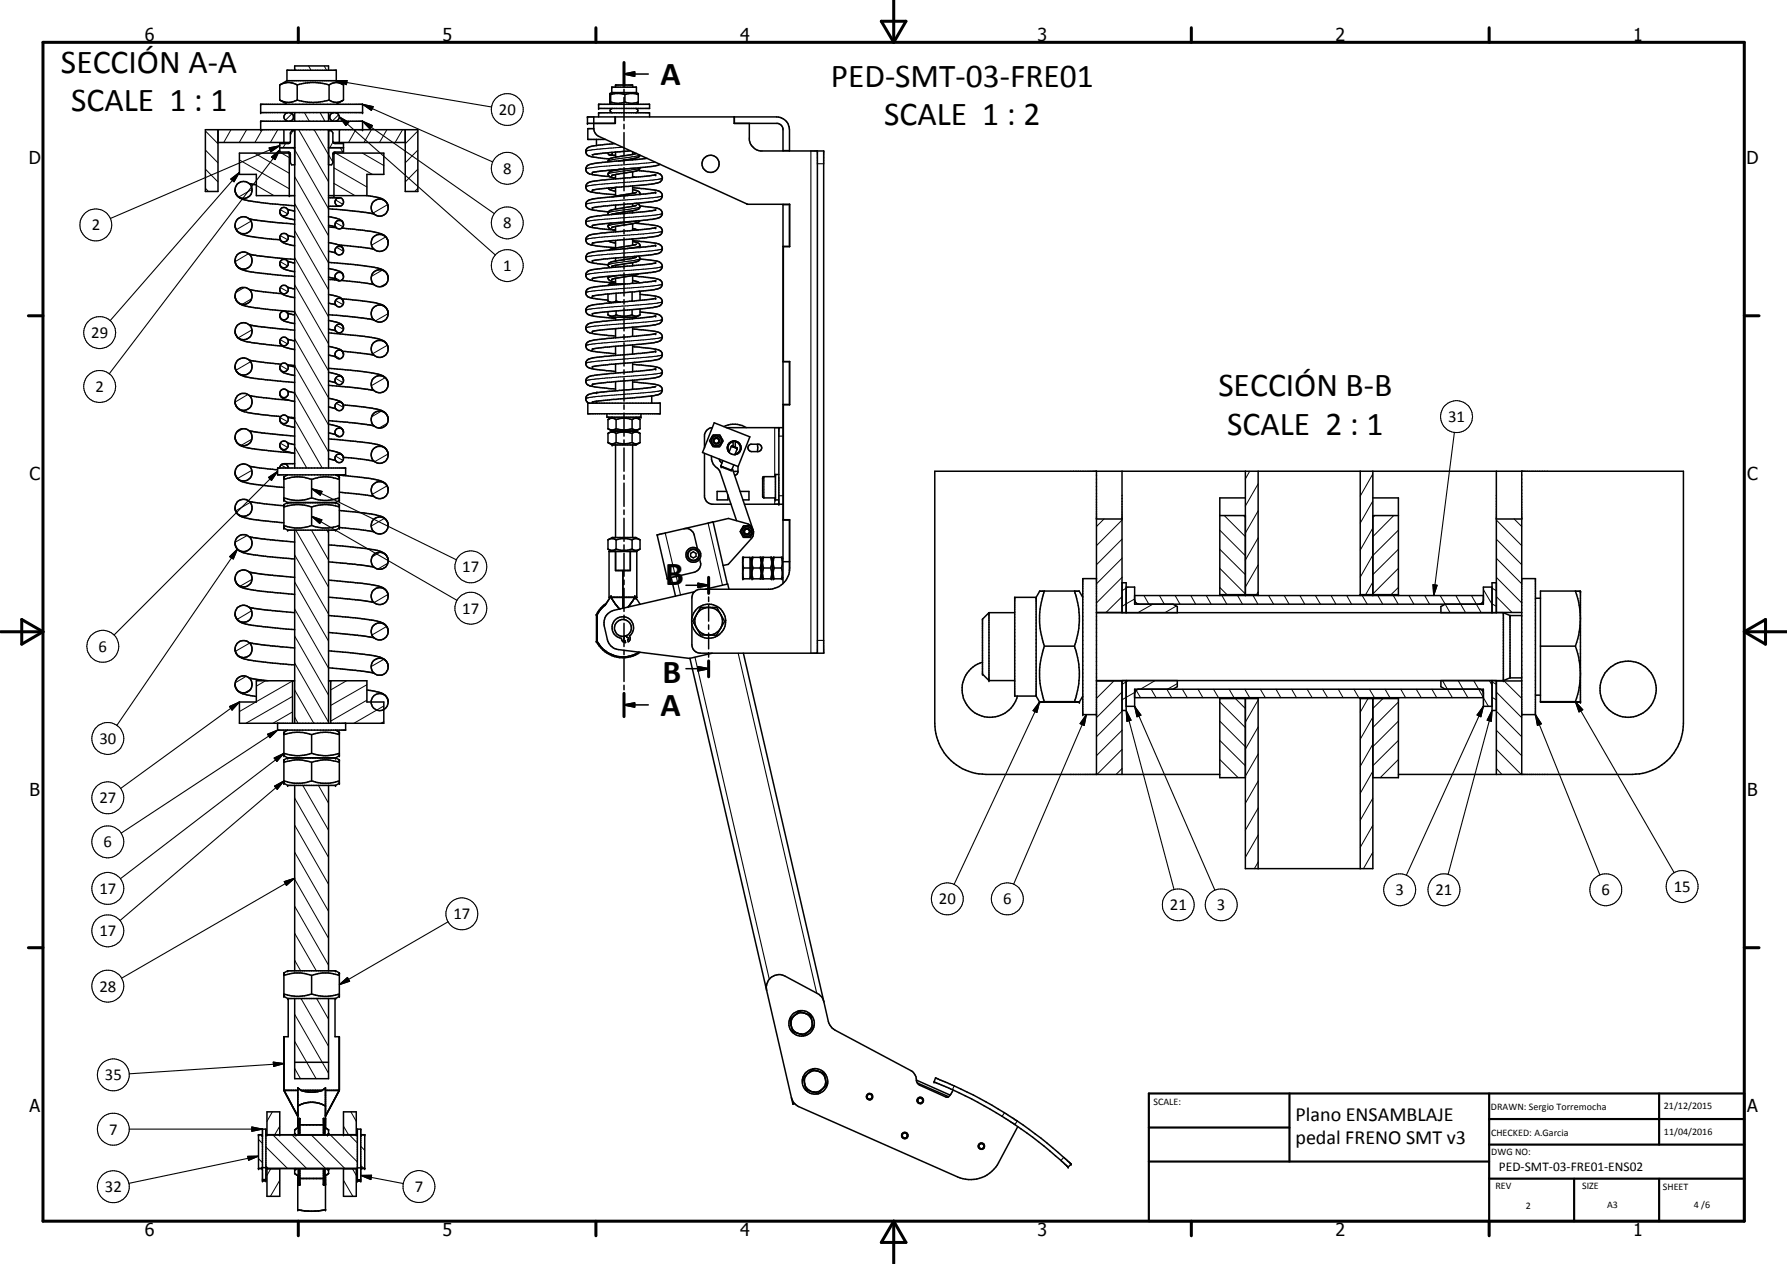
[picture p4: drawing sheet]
<svg xmlns="http://www.w3.org/2000/svg" width="420mm" height="297mm" viewBox="0 0 420 297" stroke-linecap="round" stroke-linejoin="round" font-family="sans-serif">
<defs><g id="words">
<g font-size="7.9">
<text x="14.3" y="17.1">SECCIÓN A-A</text>
<text x="155.3" y="19.9">A</text>
<text x="195.3" y="20.5">PED-SMT-03-FRE01</text>
<text x="16.7" y="26.1">SCALE 1 : 1</text>
<text x="207.9" y="29.5">SCALE 1 : 2</text>
<text x="286.5" y="93.2">SECCIÓN B-B</text>
<text x="288.5" y="102.2">SCALE 2 : 1</text>
<text x="156.4" y="137.4">B</text>
<text x="155.7" y="160.6">B</text>
<text x="155.3" y="168.2">A</text>
</g>
<g font-size="4.7">
<text x="304.6" y="263.5">Plano ENSAMBLAJE</text>
<text x="304.6" y="268.9">pedal FRENO SMT v3</text>
</g>
<g font-size="4.2">
<text x="34" y="9.6">6</text>
<text x="104" y="9.6">5</text>
<text x="174" y="9.6">4</text>
<text x="244" y="9.6">3</text>
<text x="314" y="9.6">2</text>
<text x="384" y="9.6">1</text>
<text x="6.8" y="38.7">D</text>
<text x="410.6" y="38.7">D</text>
<text x="7" y="112.9">C</text>
<text x="410.8" y="112.9">C</text>
<text x="7" y="187.1">B</text>
<text x="410.8" y="187.1">B</text>
<text x="7" y="261.4">A</text>
<text x="410.8" y="261.4">A</text>
<text x="34" y="290.4">6</text>
<text x="104" y="290.4">5</text>
<text x="174" y="290.4">4</text>
<text x="244" y="290.4">3</text>
<text x="314" y="290.4">2</text>
<text x="384" y="290.4">1</text>
</g>
<g font-size="3.9">
<text x="117.3" y="27">20</text>
<text x="118.3" y="40.9">8</text>
<text x="118.3" y="53.7">8</text>
<text x="21.6" y="54.1">2</text>
<text x="118.3" y="63.7">1</text>
<text x="21.5" y="79.5">29</text>
<text x="22.5" y="92.1">2</text>
<text x="340.5" y="99.2">31</text>
<text x="108.7" y="134.5">17</text>
<text x="108.7" y="144.2">17</text>
<text x="23.2" y="153.2">6</text>
<text x="23.4" y="174.8">30</text>
<text x="23.4" y="188.8">27</text>
<text x="24.4" y="199.1">6</text>
<text x="393.5" y="209.6">15</text>
<text x="23.4" y="210.1">17</text>
<text x="220.7" y="212.5">20</text>
<text x="235.8" y="212.5">6</text>
<text x="275" y="213.9">21</text>
<text x="286.1" y="213.9">3</text>
<text x="328.1" y="210.4">3</text>
<text x="337.5" y="210.4">21</text>
<text x="376.5" y="210.4">6</text>
<text x="23.4" y="220">17</text>
<text x="106.6" y="216">17</text>
<text x="23.4" y="233">28</text>
<text x="24.7" y="253.9">35</text>
<text x="25.7" y="266.6">7</text>
<text x="24.7" y="280.2">32</text>
<text x="97.5" y="280.1">7</text>
</g>
<text font-size="3.1" x="352.4" y="275.2">PED-SMT-03-FRE01-ENS02</text>
<g font-size="2.4">
<text x="271.2" y="259.7">SCALE:</text>
<text x="350.6" y="260.8">DRAWN: Sergio Torremocha</text>
<text x="391.2" y="260.6">21/12/2015</text>
<text x="350.6" y="267">CHECKED: A.Garcia</text>
<text x="391.2" y="266.7">11/04/2016</text>
<text x="350.6" y="271.4">DWG NO:</text>
<text x="351.6" y="279.3">REV</text>
<text x="372" y="279.4">SIZE</text>
<text x="391" y="279.6">SHEET</text>
<text x="358.7" y="284.1">2</text>
<text x="377.9" y="283.8">A3</text>
<text x="398.3" y="283.8">4 /6</text>
</g>
</g></defs>
<g fill="none" stroke="#000" stroke-width=".35">
<path d="M65.8 20a3.8 3.8 0 0 1 4.1 0M65.8 20v3.5M67.5 19v-2.5h11.6v2.5M67.5 19h11.6M67.5 19l-1.7 1M69.3 16.5v-1h7.9v1M69.9 20a12 12 0 0 1 7.5 0M69.9 20v3.5M77.4 20a2.69 2.69 0 0 1 3.4 0v3.5a2.72 2.72 0 0 1-3.4 0M77.4 20v3.5M79.1 19l1.4 .9M146.7 17.4l2.5-.5v1z"/>
<path d="M146.7 14.7v5.4M146.7 17.4h5.7M51.3 30.5v14.5h-3v-14.5h49.9v14.5h-2.9v-14.5M51.3 33.5h16.9M61.3 24.5h23.9v2h-23.9zM61.3 30.5v-2h23.9v2M65.8 23.5a3.9 3.9 0 0 0 4.1 0M65.8 23.5l1.7 1M65.8 34.7h3.5M66.7 30.5v3M67.8 26.5a1.02 1.02 0 0 0-1.1 1 1.02 1.02 0 0 0 1.1 1M68 36v10"/>
<path d="M68 26.5a1.02 1.02 0 0 1 1 1 1.02 1.02 0 0 1-1 1M68.2 36h-11.9v5h4v5h9M69.3 26.5v2M69.3 30.5v79.5M69.3 30.7h-.7l-.3 .5v2l-.2 .5h-2.3v2l2.3 .1 .2 .4v2l.3 .5h.7M69.9 23.5a12.1 12.1 0 0 0 7.5 0M77.2 30.7h.8l.3 .5v2l.2 .5h2.3v2l-2.3 .1-.2 .4v2l-.3 .5h-.8M77.2 26.5v2M77.2 30.5v79.5M77.2 34.7h3.6M78.3 36h11.9v5h-3.9v5M78.3 33.5h17"/>
<path d="M78.5 36v10M78.5 26.5a1.02 1.02 0 0 0-1 1 1.02 1.02 0 0 0 1 1M78.8 26.5a1.02 1.02 0 0 1 1 1 1.02 1.02 0 0 1-1 1M79.8 30.5v3M80.5 23.6l-1.4 .9M139.3 36.4h.1M139.6 30.2l.3 1 .9 .8 34.9 16h10v10h-1.5v27h1.5v10.1h-1.5v27h1.5v11.4a4.9 4.9 0 0 1-4.5 5h-16.5a2 2 0 0 0-2 2v4.9M139.6 27.5v2.7M139.6 30.2h-1.4v2.6h4.2M140.2 32.8v1.4M140.2 34.2a2.38 2.38 0 0 0-2.5 1.1 1.39 1.39 0 0 0 1.5 1.6l4.1 .4M140.7 27.5v-1h12v1"/>
<path d="M140.7 24.5h12v1h-12zM143.3 37.3l-.3 .4v.3M143.5 36.5h1.2M143.5 24.3h.1M143.5 22h.1M143.5 22v2.3M143.5 24.3l.3 .2M143.5 22l.1 2-.1 .3M143.6 22.2a5.3 5.3 0 0 1 3.3 0M143.6 24a4.9 4.9 0 0 0 3.3 0M143.8 21.8v-1.3h5.8v1.3M143.8 21.8h5.8"/>
<path d="M143.8 21.8l-.3 .2M143.9 35.8v.5l-.5 .2-.4-.3v-.3M144 25.5a.51 .51 0 0 0-.6 .5 .51 .51 0 0 0 .6 .5M144.6 33.7l-4.4 .5M144.6 27.5v1.5M144.7 27.5v1.5h-6.6v-1.5h44.5a3 3 0 0 1 3 3v5M144.7 20.5v-.5h4v.5M144.7 35.7v1.3M144.7 39.9v.1M144.7 37l-1.4 .3M145.7 39.8l-1.2 .2a1.21 1.21 0 0 0-1.5 1.2l.4 .3 1.3 .4M145.9 37.8l-3.1 .3a11.7 11.7 0 0 0-4.8 .9 1.16 1.16 0 0 0-.2 1.3 1.16 1.16 0 0 0 1.2 .6l4.3 .6"/>
<path d="M145.9 37.8h-.4M146 39.8l-6.6 .7M146.7 21v1M146.7 22.9v5.5M146.7 29.2v1.1M146.7 31.2v5.4M146.7 37.5v1M146.7 39.4v5.4M146.9 22.2a4.7 4.7 0 0 1 3.2 0M146.9 24a4.7 4.7 0 0 0 3.2 0M146.9 22.2v1.8M148.2 35.4l-6.4 .6-2.5 .4"/>
<path d="M148.7 35.7v.6M148.7 37.3v.2M149.5 25.5a.51 .51 0 0 1 .5 .5 .51 .51 0 0 1-.5 .5M149.6 36.1l-4.9 .9M149.6 21.8l.5 .3v2l-.5 .4M150.4 36.4a1.14 1.14 0 0 1-1.2 .8l-3.3 .6M150.5 39.4l-.2 .5-.4 .1M152.1 37.2l-6.2 .6M155.2 38.6a29.8 29.8 0 0 1-6.6 .9l-2.8 .3M172.6 27.5v1.5h10.3l.6 .3 .6 .9v5.3M172.7 27.5v1.5M176.2 29v3.9a3.1 3.1 0 0 0 2.6 2.6h14.9v118h-29a2 2 0 0 1-2-2v-4.9"/>
<path d="M184.1 35.4h1.5M192.2 35.5v118M55.3 53.1l.4 1.2M55.3 44.8l.1 .4M55.3 53.3l.4 .9M55.4 45.2a3.8 3.8 0 0 0 3.4 2l4.7 .7 5.8 .5M56 54.5l.8 .5 1.7 .5 7.4 .9M58.6 59.7l2.6 .5 8.1 .8M58.6 51.4l.1 .1M58.6 43.1l.1 .1M58.7 43.2a2.01 2.01 0 0 0-2.4-.3 2.01 2.01 0 0 0-.9 2.3M58.7 51.5l10.6 1.2"/>
<path d="M58.7 51.5a2.02 2.02 0 0 0-2.3-.4 2.02 2.02 0 0 0-1.1 2.1M58.7 43.2a2 2 0 0 1-.4 3.1 2 2 0 0 1-2.9-1.1M58.7 51.5a2.04 2.04 0 0 1-1.1 3.4 2.02 2.02 0 0 1-1.9-.7M58.7 43.2l1.6 .2M65.8 55.8l.1 .5M65.8 49.7l.1 .5M65.9 56.3a1.02 1.02 0 0 1 .8-1.6 1.02 1.02 0 0 1 1 1.5 1.02 1.02 0 0 1-1.8 .2M65.9 56.3a3.9 3.9 0 0 0 2.8 1.4h.6M65.9 56.3v.1M65.9 50.3a5.5 5.5 0 0 0 3.4 1.3M67.6 49.2l1.7 .4M67.6 55.3l1.7 .4"/>
<path d="M77.2 53l1.7 .3M77.2 50.9l1.5 .3a2.08 2.08 0 0 1 2.1 1.8l-.5 .6M77.2 46h9.1M77.2 46.5h2.8a1 1 0 0 1 .8 1.1 1 1 0 0 1-1 .9M77.2 53.3l1.8 .2M77.2 57l1 .2a3.5 3.5 0 0 1 2.4 1.1M77.2 49.1l7.2 .6 3.6 .6M77.2 59.1l1.7 .4M77.2 48.5h2.6M78.9 53.3a1.04 1.04 0 0 0 1.4 .3M79.5 57.5l6.4 .7 2.1 .4M79.6 46.5a1 1 0 0 0-.8 1.1 1 1 0 0 0 1 .9"/>
<path d="M80.3 53.6l2.7 .2a26.5 26.5 0 0 1 7.2 1.4l.6 .6M80.6 58.3a1 1 0 0 0-1.4-.2 1 1 0 0 0-.3 1.4M80.6 52.2a.99 .99 0 0 0-1.4-.2 .99 .99 0 0 0-.3 1.3M80.6 58.3l.1 .2M80.7 58.5a1 1 0 0 1-.5 1.3 1 1 0 0 1-1.3-.3M80.7 58.5l.1 .4M80.7 52.4l.1 .4M86.3 46l1.6 .2a3.2 3.2 0 0 1 3.4 2.3 2 2 0 0 1-2.5 2.3 2 2 0 0 1-1-3.3 2 2 0 0 1 3.4 .7l.1 .4M90.7 55.7a2.01 2.01 0 0 0-3.3 .5 2.01 2.01 0 0 0 1.8 2.9 2.01 2.01 0 0 0 1.9-2.8l-.1-.2M90.8 55.8l.2 .3M91 56.1l.3 .8M139.3 40.5h.1"/>
<path d="M139.3 40.5v.1M139.3 57.1h.1M143 44.2a2.3 2.3 0 0 0 1.7 .8M143.2 56.6l1.5 .5M143.2 56.6l-3.9 .5M143.7 52.5h-.2a.72 .72 0 0 0-.5 .9 .72 .72 0 0 0 .9 .5l.8 .2M144.7 44.1l-.9 .2M144.7 41v1M144.7 44.1v2M144.7 48.2v.9M144.7 50.2v.1M144.7 53.2v1.3"/>
<path d="M144.7 56.5v1.8M144.7 56.5l-1.5 .1M144.7 41l-.9 .2M146.7 45.7v1M146.7 47.6v5.5M146.7 53.9v1.1M146.7 55.9v5.4M148.7 40.4v1.3M148.7 43.7v1.8M148.7 47.9v.6M148.7 49.5v.5M148.7 52.6v1.5"/>
<path d="M148.7 56.1v1.6M148.7 49.5l-4.9 .9M148.7 44.1l5.5 .6a1.26 1.26 0 0 1 1.3 .7 1.26 1.26 0 0 1-.4 1.5l-1.9 .5-11.3 1-2.6 .5M148.7 56.6l3.9 .3a4 4 0 0 1 3 1.1 1.26 1.26 0 0 1-1.2 1.6l-12.5 1.3-2.6 .4M148.7 44.6l1.3 .3a.65 .65 0 0 1 .4 .8M148.7 56.8l1 .2a.69 .69 0 0 1 .7 .4 .69 .69 0 0 1-.1 .8M148.7 53.7l1.3 .3M148.7 41.5l.7 .2M148.8 57.7l-4.3 .6-1.3 .5M149.3 52.5l5 .5a1.19 1.19 0 0 1 1.3 .8 1.19 1.19 0 0 1-.5 1.4l-.8 .3-2.4 .4-7.2 .6M149.5 45.3l-5.5 1M149.5 45.3h.1"/>
<path d="M149.5 47.8a.96 .96 0 0 1 .9 .6M149.6 45.2v.1M149.6 57.4l-.8 .3M149.6 48.3l-5.2 .9a1.44 1.44 0 0 0-1.5 .8l.2 .5M149.9 40l3 .4a3.1 3.1 0 0 1 2.7 1 1.37 1.37 0 0 1-1.5 1.7l-10.6 1-4.2 .6M149.9 40l-5.2 1M150.4 51.9a5.1 5.1 0 0 1-3.3 .9l-3.3 .7M150.4 48.8l-.3 .3-1.4 .4M150.4 48.4l3.7 .5a1.31 1.31 0 0 1 1.4 1.8l-.2 .3a13.5 13.5 0 0 1-5.2 .9l-8 .7-2.8 .4M150.4 48.4v.4M150.4 48.8h.1M154.2 57.7l-2.4 .3-12.5 1.2a1.34 1.34 0 0 0-1.4 1.9 4.9 4.9 0 0 0 2.6 .9l2.4 .2"/>
<path d="M154.2 45.2l-2.4 .4-12.3 1.1a1.52 1.52 0 0 0-1.7 1.9 3.8 3.8 0 0 0 2.8 .9l2.5 .3M154.2 41.1l-13.3 1.3a4 4 0 0 0-3.1 1 1.35 1.35 0 0 0 1.5 1.8l5.4 .6M154.2 49.3l-1.8 .4-12.5 1.1a2.28 2.28 0 0 0-2.2 1.1 1.26 1.26 0 0 0 1.3 1.5l5.6 .7M154.2 53.5l-13.7 1.4a3 3 0 0 0-2.7 1 1.3 1.3 0 0 0 1.5 1.7l5.4 .6M184.1 57.9h1.5M184.1 48v89.1M184.1 48.1h1.5M185.6 48v10M55.3 69.7a2 2 0 0 0 2 1.8 2 2 0 0 0 2-1.8 2 2 0 0 0-1.7-2.1 2.12 2.12 0 0 0-2.3 1.8 2.12 2.12 0 0 0 1.8 2.4l2.9 .5 9.3 1M55.3 78l.1 .6M55.3 61.4v.2M55.4 61.8a2 2 0 0 0 3.1 .9 2 2 0 0 0-.3-3.3 2 2 0 0 0-2.9 1.6 2.66 2.66 0 0 0 2.6 2.7l3.5 .5 7.9 .8"/>
<path d="M55.4 78.6a4.3 4.3 0 0 0 3.8 1.9l7.2 .8M58.6 76.3l2.9 .5 7.8 .8M58.6 68l2.3 .5 5.3 .5M65.8 74.2l.1 .3M65.8 68.1l.1 .4M65.8 62l.1 .4M65.9 62.4a1.02 1.02 0 0 1 1-1.4 1.02 1.02 0 0 1 .8 1.5 1.02 1.02 0 0 1-1.8 0M65.9 74.5a2.63 2.63 0 0 0 2.2 1.3l1.2 .3M65.9 68.5a4.1 4.1 0 0 0 3 1.4h.4M65.9 62.4v.1M65.9 62.5a4.3 4.3 0 0 0 2.8 1.3h.6M67.6 67.5a1 1 0 0 0-1.3-.4 1 1 0 0 0-.4 1.4"/>
<path d="M67.6 73.6a1 1 0 0 0-1.3-.4 1 1 0 0 0-.4 1.3M67.6 79.7a1.06 1.06 0 0 0-1.7 0 1.06 1.06 0 0 0 .5 1.6M67.6 67.5a1 1 0 0 1-.3 1.4 1 1 0 0 1-1.4-.3M67.6 73.6a1 1 0 0 1-.3 1.4 1 1 0 0 1-1.4-.3M67.6 79.7a1 1 0 0 1-.5 1.5 1 1 0 0 1-1.3-.9M67.6 73.6l1.7 .4M67.6 79.7l1.7 .4M67.6 67.5l1.7 .4M67.6 61.4l1.7 .4M77.2 78.2l5.8 .6a24.8 24.8 0 0 1 7.3 1.4l.8 1M77.2 74l8.1 .7 2.7 .5M77.2 65.2l1.7 .4"/>
<path d="M77.2 75.3l1 .2a3.8 3.8 0 0 1 2.4 1.1M77.2 71.2l1.7 .5M77.2 69.2l1.5 .3a2.04 2.04 0 0 1 2.1 1.6M77.2 63.1l1.5 .3a2.04 2.04 0 0 1 2.1 1.6M77.2 77.3l1.7 .5M77.2 61.6l6.4 .6a22.1 22.1 0 0 1 6.6 1.3l.8 .8 .2 .5M77.2 65.7l2 .1M78.9 65.6a1 1 0 0 1 .7-1.6 1 1 0 0 1 1.1 1.2 1 1 0 0 1-1.5 .6M78.9 65.6l.3 .2M80.2 65.9l5.4 .6 2.4 .4M80.4 70.2l2.1 .2a36.1 36.1 0 0 1 7.5 1.3l.9 .8M80.6 76.6a1 1 0 0 1-.3 1.4 1 1 0 0 1-1.4-.2"/>
<path d="M80.6 76.6a1 1 0 0 0-1.4-.2 1 1 0 0 0-.3 1.4M80.6 76.6l.2 .6M90.9 72.6a2 2 0 0 0-3.3 0 2 2 0 0 0 1.2 3 2 2 0 0 0 2.5-2.2M90.9 72.5l.2 .4M91 72.7l.1 .2M91.1 72.9l.2 .6M91.1 72.9l.2 .5M91.2 64.8l.1 .4M142.9 69.1v1.6M142.9 73.2v.8M142.9 70.7l.8 .3h.6l.6-.3M142.9 70.7l.8 .5"/>
<path d="M142.9 74l1 .5h5.7l.9-.5M142.9 74l.8 .3 1.2-.3M142.9 73.2l-3.6 .5M142.9 62.3l.5 .6M143.2 64.9l-.3 .4 .4 .6 1.4 .4M143.7 71.2l-4.4 .5a1.37 1.37 0 0 0-1.4 1.9l.4 .3a21.3 21.3 0 0 0 5.9 .9h.5M144.7 60.6v.7M144.7 62.4v.4M144.7 65.4v1.3M144.7 74.5v.7M144.7 77.2v2.2M144.9 68.9v1.8"/>
<path d="M144.9 73.1v.9M144.9 70.7l1 .3M144.9 74a5.9 5.9 0 0 0 3.7 0M144.9 68.9l-5.6 .7M145.9 71l-2.2 .2M146.7 62.2v1M146.7 64.1v5.5M146.7 70.4v1.1M146.7 72.3v5.5M146.7 78.7v1M147 66.7a43.1 43.1 0 0 0-8.8 1.2 1.19 1.19 0 0 0-.4 1.4 1.19 1.19 0 0 0 1.3 .7l3.8 .5M148.6 68.6v2.2"/>
<path d="M148.6 72.8v1.2M148.6 70.7v.1M148.6 74a1.55 1.55 0 0 0 1.9 0M148.6 70.8l-2.7 .2M148.7 60.3v.4M148.7 61.7v.7M148.7 64.8v1.8M148.7 74.5v.4M148.7 76.9v2.1M148.7 64.9l5.5 .5a1.33 1.33 0 0 1 1.3 2l-.4 .3-1.2 .4-3.6 .4M148.7 77.3l4.2 .4a3.4 3.4 0 0 1 2.7 1 1.34 1.34 0 0 1-1.5 1.7l-3.4 .5-8.4 .7-3 .4M148.7 65.9l1.6 .6"/>
<path d="M148.8 61.7l-5 .9M148.8 60.7l-1.2 .2a14.6 14.6 0 0 0-4.5 1l-.2 .4M149.6 60.5l-.8 .2M150.1 60.2l.2 .2a.87 .87 0 0 1-.1 .9 .87 .87 0 0 1-.9 .3l-.5 .1M150.2 64.3l-.9 .3-5.5 1.1M150.3 68.5l.2 .1v2M150.3 68.5l-5.4 .4M150.4 60.9l3.7 .4a1.35 1.35 0 0 1 1.4 1.9 4.3 4.3 0 0 1-2.9 .9l-10.5 .9-2.8 .4M150.5 72.6v1.4M150.5 69.2l3.6 .4a1.36 1.36 0 0 1 1.4 1.9 4.3 4.3 0 0 1-2.9 .9l-9.7 .8M150.5 73.3l3.6 .4a1.47 1.47 0 0 1 1.5 1.7 3.4 3.4 0 0 1-2.6 1.1l-10.9 1-2.8 .4M154.2 74.3l-4.1 .5-10.2 .9a1.77 1.77 0 0 0-2.2 1.6 1.72 1.72 0 0 0 1.9 1.1l5.1 .6"/>
<path d="M154.2 61.8l-14.3 1.5a1.77 1.77 0 0 0-2.2 1.6 1.72 1.72 0 0 0 1.9 1.1l5.1 .5M154.2 78.4l-4.6 .6-9.7 .9a2.18 2.18 0 0 0-2.2 1.1 1.63 1.63 0 0 0 1.9 1.6l5.1 .5M154.2 70.1l-5.6 .7M154.2 66l-6.7 .7h-4l-.5 .4M154.2 61.8h.1M55.3 94.6a2.01 2.01 0 0 0 2 1.8 2.01 2.01 0 0 0 2-1.8 2.01 2.01 0 0 0-1.6-2.1 1.93 1.93 0 0 0-2.3 1.4l-.1 .8M55.3 86.4l.1 .3M55.3 94.8l.4 .9M55.4 86.7a2 2 0 0 1 2-2.5 2 2 0 0 1 1.7 2.8 2 2 0 0 1-3.3 .5M55.4 86.7a2.72 2.72 0 0 0 2.5 1.9l3 .5 8.4 .8M55.4 86.7l.3 .8M55.7 95.8a5.7 5.7 0 0 0 3.7 1.4l6.6 .7"/>
<path d="M58.6 92.9l2.3 .4 7 .8M58.6 84.6l7.5 1M65.8 86.4l.1 .4M65.8 92.5l.1 .4M65.8 98.6l.1 .4M65.9 86.7v.2M65.9 87a4.6 4.6 0 0 0 2.8 1.1l.6 .2M66.4 81.3l2.9 .9M67.6 85.7l1.7 .2M67.6 91.9a1.04 1.04 0 0 0-1.6-.1 1.04 1.04 0 0 0 .2 1.6l.5 .3 2.6 .7M67.6 98a1 1 0 0 1-.3 1.4 1 1 0 0 1-1.4-.3M67.6 85.8a1 1 0 0 0-1.3-.4 1 1 0 0 0-.4 1.3"/>
<path d="M67.6 98a1.04 1.04 0 0 0-1.6-.1 1.04 1.04 0 0 0 .2 1.6l1.2 .5 1.9 .5M67.6 85.8a1 1 0 0 1-.3 1.4 1 1 0 0 1-1.4-.3M67.6 91.9l1.7 .4M67.6 91.9a1 1 0 0 1-.3 1.4 1 1 0 0 1-1.4-.3M67.6 85.8l1.7 .4M67.6 98l1.7 .4M67.8 98l1.5 .2M77.2 87.5l1.5 .3a2.48 2.48 0 0 1 2.1 1.4 1 1 0 0 1-.6 1.1 1 1 0 0 1-1.3-.3M77.2 81.4l1.5 .3a2.76 2.76 0 0 1 1.9 1M77.2 89.5l1.7 .5M77.2 90.6l6.1 .5 4.7 .7M77.2 86.5l5.8 .6a26.1 26.1 0 0 1 7.2 1.3l.6 .6"/>
<path d="M77.2 99.7l1.5 .3a2.76 2.76 0 0 1 1.9 1M77.2 98.8l6.1 .6 4.7 .7M77.2 83.4l1.7 .5M77.2 93.6l1.5 .3a2.76 2.76 0 0 1 1.9 1M77.2 95.6l1.7 .5M80.5 82.5l7.5 1M80.6 94.9a1 1 0 0 0-1.4-.2 1 1 0 0 0-.3 1.4M80.6 82.7a1 1 0 0 1-.3 1.4 1 1 0 0 1-1.4-.2M80.6 94.9a1 1 0 0 1-.2 1.4 1 1 0 0 1-1.5-.2M80.6 82.7a1 1 0 0 0-1.4-.2 1 1 0 0 0-.3 1.4M80.6 94.9l.2 .6M80.6 82.7l.2 .6"/>
<path d="M80.7 89a.99 .99 0 0 0-1.4-.5 .99 .99 0 0 0-.4 1.5M80.7 89l.1 .4M80.7 95.2l6.5 .7a6.9 6.9 0 0 1 3.5 1.2l.2 .4M90.5 88.7l-.8-.4a1.91 1.91 0 0 0-1.7 .4 2 2 0 0 0 .7 3.5 2 2 0 0 0 2.5-2.5M90.7 97.2a2.02 2.02 0 0 0-3.3 .5 2.02 2.02 0 0 0 1.8 2.9 2.02 2.02 0 0 0 1.9-2.8M90.7 80.6a2 2 0 0 0-2.3-.5 2 2 0 0 0-1.1 2.1 1.99 1.99 0 0 0 2.3 1.7 1.99 1.99 0 0 0 1.6-2.5M90.8 88.9l.4 .8M90.8 80.6l.3 .6M90.8 97.3l.1 .2M90.9 97.5l.2 .3M90.9 89.2l.3 .5M91.1 97.8l.2 .6"/>
<path d="M91.1 81.2l.1 .2M91.2 89.7l.1 .4M91.2 81.4l.1 .4M138.2 94.7h17v2.5h-17zM139.3 86.1v.1M140.2 94.3v.4M140.4 92.2l-.9 .2a1.49 1.49 0 0 0-1.7 1.7l.7 .6M142.7 97.2v.8h8v-.8M142.9 98.6v2.2M142.9 98.6a1.6 1.6 0 0 1 2 0M143.9 98l-1 .6M144.7 81.4v2.1"/>
<path d="M144.7 85.5v2.2M144.7 89.7v2.1M144.9 98.6v2.2M144.9 98.6a5.8 5.8 0 0 1 3.7 0M146.7 80.6v5.4M146.7 86.9v1M146.7 88.8v5.5M146.7 95.1v1.1M146.7 97.1v5.4M148.6 98.6v2.2M148.6 98.6l.7-.3h.7l.5 .3M148.7 81.1v2.1"/>
<path d="M148.7 85.2v2.2M148.7 89.3v2.2M148.7 81.4a22.7 22.7 0 0 1 6.4 1 1.17 1.17 0 0 1 .5 1.4 1.17 1.17 0 0 1-1.2 .7l-15.1 1.7M148.7 85.6a22.3 22.3 0 0 1 6.6 1 1.18 1.18 0 0 1 .3 1.4 1.18 1.18 0 0 1-1.2 .7l-3.2 .5-8.4 .6-3.5 .5M148.7 89.8l4.2 .4a3.4 3.4 0 0 1 2.7 1 1.34 1.34 0 0 1-1.5 1.7l-14.8 1.6M149.6 98l.9 .6M150.5 98.6v2.2M153.2 93v1.7M154.2 90.8l-3.1 .5-10.9 1M154.2 82.5l-3.5 .6-11.4 1a1.37 1.37 0 0 0-1.4 1.9l.4 .4a18.3 18.3 0 0 0 5.4 .8l1 .1M154.2 86.7l-7.8 .8a43.8 43.8 0 0 0-8 1 1.13 1.13 0 0 0-.7 1.2 1.13 1.13 0 0 0 .9 1l6.1 .7M167.9 99.4l8.4 3.3-2.7 6.9-8.4-3.3z"/>
<path d="M184.1 85h1.5M184.1 95h1.5M185.6 85v10.1M55.3 102.9l.2 .8M55.3 111.3l.1 .5M55.3 119.5l.1 .6M55.4 111.8a4 4 0 0 0 3.6 1.9l7.7 .9M55.6 103.8l.1 .2M55.7 104a2.06 2.06 0 0 1 1.2-3.2h.7a2.02 2.02 0 0 1 1.1 3.3 2.02 2.02 0 0 1-2.9 0M55.7 104a5.9 5.9 0 0 0 3.7 1.5l9.2 .9M58.5 109.5l.2 .1M58.6 101.2l3.9 .7 6.8 .6"/>
<path d="M58.6 117.9l8.1 1M58.7 109.6a2.08 2.08 0 0 1 0 2.8 2.04 2.04 0 0 1-3.3-.6M58.7 109.6a2.05 2.05 0 0 0-2.3-.4 2.05 2.05 0 0 0-1.1 2.1M58.7 109.6l6.6 .8M65.3 110h16v1.6h-16zM65.8 104.6l.1 .5M65.9 105.2a5.5 5.5 0 0 0 3.4 1.4M66.7 119.2a9.1 9.1 0 0 1 6.6 0M66.7 109l-.6 .3-.3 .7M66.7 112.6a9.1 9.1 0 0 1 6.6 0M66.7 117a9.1 9.1 0 0 0 6.6 0M66.7 109l.8 .3 .3 .7"/>
<path d="M66.7 109h2.6M67.6 104.1l1.7 .4M67.6 118.1l-.9 .5v5.5l.9 .5h11.3l.9-.5v-5.5l-.9-.5M67.6 111.6l-.9 .5v5.5l.9 .5M67.6 118.1h11.3M73.3 112.6a9.1 9.1 0 0 1 6.5 0M73.3 112.6v4.4M73.3 119.2v4.3M73.3 117a9.1 9.1 0 0 0 6.5 0M73.3 119.2a9.1 9.1 0 0 1 6.5 0M77.2 105.8l1.5 .3a2.09 2.09 0 0 1 2.1 1.8 1.01 1.01 0 0 1-1.4 .7 1.01 1.01 0 0 1-.4-1.5 1.01 1.01 0 0 1 1.6 0M77.2 103.1l5.8 .6a21.2 21.2 0 0 1 7.2 1.3l.8 .8"/>
<path d="M77.2 101.7l1.7 .5M77.2 107.8l1.7 .4M78.9 111.6l.9 .5v5.5l-.9 .5M78.9 111.6l3.5 .3a24 24 0 0 1 7.8 1.5M79.8 120l4.2 .4a18 18 0 0 1 6.3 1.3l.3 .3M79.8 115.7l5.7 .5 2.5 .5M80.6 101l.2 .6M80.7 107.3l.1 .4M80.7 107.4l7.3 1M90.2 113.4a1.9 1.9 0 0 0-2.4 .4 2.02 2.02 0 0 0 0 2.8 2.01 2.01 0 0 0 2.8 .1 2.01 2.01 0 0 0 .2-2.8M90.2 113.4l.5 .4M90.2 113.4l.7 .5"/>
<path d="M90.9 114.1l.4 .9M91 106l.3 .7M142.9 101.9v2.1M142.9 104l1 .6h5.7l.9-.6M142.9 104a1.82 1.82 0 0 0 2 0M142.9 101.9l1-.4 1 .4M142.9 100.8l1 .2 1-.2M142.9 100.8l1 .5M143.9 101.3h5.7M143.9 101.3l-1 .6M144.7 104.6v21.7M144.9 101.9v2.1"/>
<path d="M144.9 104a6.1 6.1 0 0 0 3.7 0M144.9 101.9a5.4 5.4 0 0 1 3.7 0M144.9 100.8a6.1 6.1 0 0 0 3.7 0M146.7 103.4v1M146.7 105.3v5.4M146.7 111.6v1M146.7 113.5v5.5M146.7 119.8v1.1M148.6 101.9v2.1M148.6 104a1.73 1.73 0 0 0 1.9 0M148.6 101.9a1.45 1.45 0 0 1 1.9 0M148.6 100.8a1.73 1.73 0 0 0 1.9 0"/>
<path d="M148.7 104.6v21.7M149.6 101.3l.9 .6M150.5 101.9v2.1M150.5 100.8l-.9 .5M165.6 106.6v10.2l.3 .7a1.91 1.91 0 0 0 1.4 1h4.6M167.3 107.2a3 3 0 0 0 1.5 3l.5 .8 3.9 11.3M167.5 100.5a2 2 0 0 0-1.9 1.7v3.1M167.7 102.2h1.5l.2 .4a1.18 1.18 0 0 1 .1 1.8l-.3 .6h-1.1a1.24 1.24 0 0 1-1.1-1.1 .38 .38 0 0 1-.2-.3 .38 .38 0 0 1 .2-.3zM169.1 107.9l.6 .9M170 108.2l-.5 1.4 2.3 1 .2-.1 .5-1.3M170.2 100.2a5.6 5.6 0 0 1 5.3 .3M170.8 100.5h13.3"/>
<path d="M170.8 115.5h-2.2v2h2.5v-1.2M171.1 105.6l.3 .6M171.9 104.9l1.4 .5M171.9 104.9l.3-.1 .2 .1M171.9 104.9l-.5 1.4M172.2 110.2l4.7 14M172.4 103.8a1.43 1.43 0 0 0-.9 2.3M172.4 103.7a1.6 1.6 0 0 0-1.1 2.4 1.6 1.6 0 0 0 2.6 .1M172.4 104.9l.5 .2M172.4 103.7v1.2M172.4 103.7h.5v1.4M172.8 106.8h.1"/>
<path d="M172.9 103.8a1.46 1.46 0 0 1 1.2 1.4 1.46 1.46 0 0 1-1.2 1.5v.1M172.9 105.1l.4 .1v.2M173.2 103.8l.2 .1M173.3 105.4l-.5 1.4M173.5 109.6v1.4l-.2 .4-.5 .3M173.5 110.7l-1.1 .1M173.6 104l.4 .5a1.37 1.37 0 0 1 .1 1.4M173.7 104.1a1.61 1.61 0 0 0-1.8-.3 1.61 1.61 0 0 0-.9 1.5M173.7 106.4l-.8 .4M173.8 104.2l.4 .8M174 115.5h2.1v2h-1.4M174.2 105.1l-.3 1.1"/>
<path d="M175 118.5h9.1M176.1 104.6l.4-.2h2a.89 .89 0 0 1 .6 1 .89 .89 0 0 1-.9 .7h-1.5a.88 .88 0 0 1-.8-.5 .88 .88 0 0 1 .2-1zM178.1 104.4v1.7M182.3 112h-2.8l-.2 .3 .1 4.6 .2 .1h2.7M183.1 111.5h-.8v6h.8M183.1 100.5v18M257.8 110.7v71.3M263.8 110.7v33.3M292.8 117h-6v23M292.8 110.7v29.3M295.8 110.7v29.3M319.8 110.7v29.3"/>
<path d="M322.8 117h6v23M322.8 110.7v29.3M351.8 110.7v33.3M357.8 110.7v71.3M55.3 127.8l.1 .4M55.3 136.1l.1 .4M55.4 128.2a3.5 3.5 0 0 0 3.1 2l4.4 .6 6.4 .6M55.4 136.5a3.2 3.2 0 0 0 3.1 2l2.9 .4 7.9 .8M55.4 120.1a2.01 2.01 0 0 1 1.8-2.8 2.01 2.01 0 0 1 2 2.7 2.01 2.01 0 0 1-3.2 .9M55.4 120.1l.3 .5M55.4 120.1l.5 .8M55.8 120.8a9.2 9.2 0 0 0 4.6 1.4l6.3 .7"/>
<path d="M58.6 126.1l3.9 .6 6.8 .7M58.6 134.4l3.9 .6 6.8 .7M66.7 123.5l2.5 .6h1.6l2.5-.6M69.3 124.6v45.4M73.3 123.5l2.5 .6h1.5l2.5-.6M77.2 124.6v45.4M77.2 136.3l5.8 .6a24.4 24.4 0 0 1 7.2 1.3l.8 .8 .2 .5M77.2 128.1l5.8 .5a25.4 25.4 0 0 1 7 1.2l.8 .7M77.2 132l6.1 .6 4.7 .7M79.8 124l4.6 .4 3.6 .6M90.8 122.1l.2 .4M90.8 130.5l.2 .2"/>
<path d="M90.8 130.5a2.01 2.01 0 0 0-3.3 .2 2.01 2.01 0 0 0 1.5 3 2.01 2.01 0 0 0 2.2-2.5M90.8 130.5l.4 .7M91 122.6l.1 .1M91 130.9l.2 .3M91.1 122.7l.2 .6M91.2 131.2l.1 .4M91.2 139.5l.1 .4M142.9 126.9l1-.6h5.7l.9 .6M142.9 126.9a1.6 1.6 0 0 1 2 0M142.9 129a1.6 1.6 0 0 0 2 0M142.9 129l1 .6M142.9 126.9v2.1"/>
<path d="M144.7 129.6v4.5h3.5v-4.5M144.9 126.9a5.8 5.8 0 0 1 3.7 0M144.9 129a5.8 5.8 0 0 0 3.7 0M144.9 126.9v2.1M146.5 134.1v8.9M146.7 121.8v5.4M146.7 128.1v1.1M146.7 130v5.4M146.7 136.3v1.1M146.7 138.3v5.4M148.6 126.9l.7-.3h.7l.5 .3M148.6 129l.7 .3h.7l.5-.3"/>
<path d="M148.6 126.9v2.1M150.5 129l-.9 .6M150.5 126.9v2.1M157.8 135.7l1 4.4M160.8 124.2a1.99 1.99 0 0 1 2.4 1.5l.8 3.2M161.3 137.5h5.3M162.4 130l.6-.3 .6 .3v.8l-.6 .3-.6-.3zM163.3 139.1l-19 4.3a3 3 0 0 0-2.2 3.7l.7 3.3a2.98 2.98 0 0 0 2.6 2.3l16.7 2 5.4-1.2M164.1 137.1l2.5 .4-2.5 .5zM164.5 131.3a2.15 2.15 0 0 1-1.3 3.2l-5.4 1.2M165.8 138.5l5.3-1.3 .3 1.3M166.6 135.7v3.7"/>
<path d="M167.7 122.7l3.6-.9 4.4 1.3a2.02 2.02 0 0 1 1.4 1.7M167.7 122.7l-13.2 3 2.4 10.2 .9-.2M167.7 122.7l3.3 14.6M174.6 131h1.7v5h-1.7zM174.7 132v.5M174.7 134.5v.5M174.7 132.8l.1 .7M174.7 135.3l.1 .7M174.8 131l-.1 .6M174.8 133.5l-.1 .7M174.8 133.5h1.5M174.8 123.6h1.6l.3 .5 .5 .9-.8 1.3h-1.6l-.2-.4-.6-1z"/>
<path d="M176.3 131.3h.3M176.3 135.7h.3M176.6 131.3l.2-.3h2.2l.1 .3M176.6 135.7l.2 .3h2.2l.1-.3M176.6 131.3v4.4M177 133.5h1.7M177 133.5l-.2 1 .2 1.5M177 131l-.2 1 .2 1.5M177.2 125l-.3 1.3-5.7 6.3-1.2 .3M178.7 131l.1 .3a3.2 3.2 0 0 1-.1 2.2M178.7 133.5a3.3 3.3 0 0 1 0 2.5M179.1 131.3l.2-.3h2.1l.2 .3"/>
<path d="M179.1 135.7l.2 .3h2.1l.2-.3M179.1 131.3v4.4M179.5 133.5h1.7M179.5 133.5a3.3 3.3 0 0 0 0 2.5M179.5 131l-.1 .3a3.2 3.2 0 0 0 .1 2.2M181.2 131l.2 1-.2 1.5M181.2 133.5l.2 1-.2 1.5M181.6 131.3l.2-.3h2.1l.2 .3M181.6 135.7l.2 .3h2.1l.2-.3M181.6 131.3v4.4M182 133.5h1.7M182 133.5l-.2 1 .2 1.5"/>
<path d="M182 131l-.2 1 .2 1.5M183.7 131l.2 1-.2 1.5M183.7 133.5l.2 1-.2 1.5M184.1 122.2h1.5M184.1 132h1.6M185.6 122.1v12.1M244.4 138.9v.1M244.4 139l-.8 1.4M245.6 138.9h-1.2M245.6 138.9h7M245.6 138.9a18.7 18.7 0 0 0 0 12.9M252.6 138.9h1.2"/>
<path d="M252.6 138.9a18.7 18.7 0 0 1 0 12.9M253.8 138.9v.1M253.8 139l.8 1.4M257.8 122h6M257.8 136h-3.2v31.9h3.2M263.8 136.9h1v7.1M264.8 138h2v4h82v-4h2M266.8 140h82M286.8 121.2h6M286.8 139.7h9M319.8 139.7h9M322.8 121.2h6"/>
<path d="M351.8 122h6M351.8 136.9h-1v7.1M357.8 136h3.2v31.9h-3.2M362.2 138.9l9.4 .1v26h-9.4zM370.4 138.9a18.3 18.3 0 0 1 0 12.9M55.3 152.7a2 2 0 0 0 2.8 1.6 2 2 0 0 0 .6-3.2 2.07 2.07 0 0 0-3.3 .5 2.07 2.07 0 0 0 1.4 3 72.9 72.9 0 0 0 11.8 1.6l.7 .1M55.3 144.4a3.3 3.3 0 0 0 3.2 2.4l10.8 1.2M58.6 142.7h.1M58.6 159.3l.1 .1M58.6 151l5 .8 5.7 .5M58.7 159.4a2.01 2.01 0 0 0-2.7-.1 2.01 2.01 0 0 0-.4 2.7M58.7 142.8a2.05 2.05 0 0 0-3 .1 2.05 2.05 0 0 0 .3 3"/>
<path d="M58.7 159.4a2.04 2.04 0 0 1-1.1 3.4h-.7l-.9-.4M58.7 142.8a2.03 2.03 0 0 1 .2 2.7 2.03 2.03 0 0 1-2.7 .4M58.7 142.7l4.5 .7 6.1 .6M58.7 159.4l4.3 .6M68.8 160v10M69.3 160h-9v5h-4v5h33.9v-5h-3.9v-5h-9.1M77.2 148.6l6.8 .7 4 .6M77.2 144.7l5.8 .5a31.2 31.2 0 0 1 7.2 1.3 2.05 2.05 0 0 1 1 2.6 2.05 2.05 0 0 1-2.5 1.2l-.4-.1a2 2 0 0 1-.1-3.5 2 2 0 0 1 3.1 1.5M77.2 153l10.5 1.1 1.8 .4 1.1 .7M77.2 140.3l6.8 .7 4 .6M77.2 156.9l7.2 .7 3.6 .6M77.8 160v10"/>
<path d="M90.8 155.4l.4 .7M91.2 156.1l.1 .4M140.2 144.4v6.3M140.2 144.4h.2M140.2 150.7h.2M140.2 150.7a7 7 0 0 0 10.3 2.6M140.4 144.4v6.3M140.4 150.7a6.9 6.9 0 0 0 9.8 2.5M142.6 141.8l-1.4 1.1-1 1.5M143.5 140.4h-.3v-10.8h6.5v10.8M143.7 140.4h5.6M143.7 140.4v-.3l-1.4 2.1a6 6 0 0 0-1.9 2.2"/>
<path d="M143.7 140.4l1.4 2M144.5 145.8a2.54 2.54 0 0 1 3.7-.1 2.54 2.54 0 0 1-.2 3.7 1 1 0 0 1-.3 1.4l-.1-.4 .2-.4-.4-.2-.1-.4-.6 .2 .1 .3-.2 .3 .1 .3h.3l.1 .5-.6-.2-.4-.8a2.54 2.54 0 0 1-1.6-4.2zM145.1 142.4l.6 .7M145.1 142.4l.3 .4M146.7 144.6v1M146.7 146.5v5.4M146.7 152.8v1M146.7 154.7v5.4M148.3 141.9l-.7 .8M148.3 141.9l-.3 .3M149.3 140.1l1.2 1.9M149.3 140.1v.3"/>
<path d="M149.3 140.4l-1 1.5M149.3 140.1l.2 .3M149.5 140.4h.2M149.5 140.4l.1 .2 .1-.2M149.5 140.5h.1M161.3 157.1h5.3M162.2 154.7l18 78M163.8 147.6a3.8 3.8 0 0 1 .7-4.4l.2-.5h3.8l1.9 3.3-1 1.6M163.8 147.6l.9 1.6h2.3M163.8 147.6l.8 .9 1.6 .7M164.1 156.7l2.5 .4-2.5 .5zM166.2 142.7a4.2 4.2 0 0 0-3.1 2.8l-.2 .5 .9 1.6"/>
<path d="M166.6 140.3v1.1M166.6 142.2v3.8M166.6 146.9v1M166.6 148.8v3.7M166.6 153.4v1M166.6 155.3v3.7M166.7 142.7a3.3 3.3 0 0 1 2.7 4.9M169.2 148l-.7 1.3-1.5-.1M169.2 148a3.2 3.2 0 0 1-2.2 1.2M169.4 147.6l-.2 .4M174.8 153.5l18.9 81.9M231 155.6a6.6 6.6 0 0 0-2.8 11.1 6.6 6.6 0 0 0 11-3.1"/>
<path d="M232.5 144h6.1M232.5 159.9h6.1M232.5 144v15.9M232.5 144l-1.5 1.5v12.9l1.5 1.5M243.6 140.4h-5v23.2h5M243.6 140.4v23.2M245.6 151.8h7M245.6 151.8a18.9 18.9 0 0 0 0 13.1M252.6 151.8a18.9 18.9 0 0 1 0 13.1M257.8 143.9h100M257.8 159.9h95.7M263.8 159.9v22.1"/>
<path d="M264.8 159.9v7.1h-1M266.8 141l.2 .6 .8 .4M275.8 142l1 .5v1.5M276.8 159.9v1.5l-1 .6M338.8 159.9v1.5l1 .6M339.8 142l-1 .5v1.5M348.8 141.2l-.4 .5-.6 .3M350.8 159.9v7.1h1M351.8 159.9v22.1M355 144.7l-1.5-.7v15.9M355 144.7v14.6M355 159.3h2.8"/>
<path d="M355 144.7h2.8M355 159.3l-1.5 .6M361 140.6h1.2M362.2 151.8h8.2M370.4 151.8a18.5 18.5 0 0 1 0 13.1M55.3 161l.3 .9M55.6 161.9a4.7 4.7 0 0 0 3.8 1.6l.9 .2M55.6 162l.3 .3M65.3 170v1.6h16v-1.6M66.7 179.2a9.1 9.1 0 0 1 6.6 0M66.7 177a9.8 9.8 0 0 0 6.6 0M66.7 172.6a9.8 9.8 0 0 1 6.6 0"/>
<path d="M67.6 178.1l-.9 .5v5.5l.9 .5h11.3l.9-.5v-5.5l-.9-.5M67.6 171.6l-.9 .5v5.5l.9 .5M67.6 178.1h11.3M73.3 172.6v4.4M73.3 179.2v4.3M73.3 179.2a9.1 9.1 0 0 1 6.5 0M73.3 177a9.8 9.8 0 0 0 6.5 0M73.3 172.6l.4-.1a9.5 9.5 0 0 1 6.1 .1M78.9 171.6l.9 .5v5.5l-.9 .5M86.3 162.1l1.9 .4a3.2 3.2 0 0 1 3.1 2.2v.3M146.7 165.7l2.5-.5v1zM146.7 161v1.1"/>
<path d="M146.7 163v5.4M146.7 165.7h5.7M243.6 163.6l.8 1.4h.4h9l.8-1.4M244.5 165h9.2M257.8 160h6M264.8 166h2v-4h82v4h2M266.8 164h82M267.6 162l-.4 .2-.4 .8M286.8 164v18.8h6M286.8 164.2h9M292.8 164v40.1h30v-40.1M295.8 164v40.1"/>
<path d="M319.8 164.2h9M319.8 164v40.1M328.8 164v18.8h-6M348 162l.4 .2 .4 .5M351.8 160h6M361 163.4h1.2M362.2 164.9l9.3 .1M66.7 183.5l2.5 .6 2-.1 2.1-.5M69.3 184.6v43.5M73.3 183.5l2.5 .6 1.9-.1 2.1-.5M77.2 184.6v43.5M286.8 182h-55a12.1 12.1 0 0 1-12-12v-59.3h176v59.3a12.1 12.1 0 0 1-12 12h-55"/>
<path d="M66.7 228.6l.9-.5h11.3l.9 .5v5.5l-.9 .6h-11.3l-.9-.6zM66.7 229.2l2.5-.6h1.6l2.5 .6M66.7 233.6a9.8 9.8 0 0 0 6.6 0M67.8 234.7v8.9h-1.1v12.6M69.3 234.7v18.8h7.9v-18.8M73.3 233.6a9.8 9.8 0 0 0 6.5 0M73.3 229.2l2.5-.6h1.5l2.5 .6M73.3 229.2v4.4M78.8 234.7v8.9h.9v12.6M180.2 232.7a3 3 0 0 1 1.2-3 3 3 0 0 1 3.2-.3l8 4.3 .6 .6 .5 1.1M180.2 232.7l5.9 25.3M186.6 238.9l-.9 .7 .3 1.1"/>
<path d="M186.6 238.9l-.4 .6-.2 1.2M186.8 238.6a3 3 0 0 1 3.5-.1h.3l.2 1.1M186.8 238.6l.5-.4a.73 .73 0 0 1 1.3-.3l1.3 .6 .9 1.1M186.8 238.6l-.2 .3M190.8 239.6l.2 .7M190.9 240l.1 .4M193.7 235.4l1.1 4.7a3.3 3.3 0 0 0 1.5 2l17.9 9.5a2.97 2.97 0 0 1 1.3 2.7l.8 .8 6.1 2.7 .6-.1M66.7 256.2h3.3M66.7 256.2l3.3 6.1M66.8 256.2l3.2 6.1M69.3 249.6h7.9M70 259.9a6.4 6.4 0 0 1 6.5 0"/>
<path d="M70.8 256.2h5M70.8 256.2l-.8-.5v9.3M70.8 256.2l2.2 .5M73 256.7h.6M75.8 256.2l.7-.5v9.3M75.8 256.2l-2.2 .5M76.5 256.2h3.3M79.7 256.2l-3.2 6.1M79.8 256.2l-3.3 6.1M186 240.7v.3M186 241l.3 1.4 1.1 .3M186 241l.5 1 .9 .7"/>
<path d="M186.1 258l.3 1.5M186.1 258l.5 1.1 1.2 1 37.3 16.5a7.5 7.5 0 0 0 9.7-3.3l4.5-8.5M186.4 259.5h.1M186.8 259.3l-.3 .2M189.1 254.3l.2 .7M189.3 255l.2 1.1 1 .3M189.3 255l.6 .9 .6 .5M189.7 252.5l-.8 .7 .2 1.1M189.7 252.5l-.5 1-.1 .8M189.9 252.3l-.2 .2M190.1 242.4l-1.3 .6-1.1-.1M190.4 242.1l-1.4 1.2-1.6-.6"/>
<path d="M190.5 256.4l.3 .1M191 240.4l-.1 .7-.5 1M191 240.3l.2 1.1-.8 .7M192.4 251.8l.3 .1M192.4 251.8l-1.4-.5-1.1 1M192.4 251.8l-1.1-.2-1.4 .7M192.7 251.9l1 .3 .4 1.4M192.7 251.9l.9 .7 .5 1M193.5 255.8l-.2 .2a2.56 2.56 0 0 1-2.5 .5M193.5 255.7l-.7 .8a.73 .73 0 0 1-1.3 .2l-.7-.2M194.1 253.6l.3 1.5-.9 .7M194.1 253.6l-.1 1.5-.5 .6"/>
<path d="M215.5 253.8l7.9 3.5M215.7 254.5l7.3 3.2M220 253.3l3.5 1.5a88.2 88.2 0 0 1 13.6 7.3 102.4 102.4 0 0 1 14.6 11.3l.1 .2-.7 .7-1.4-1.3a92.6 92.6 0 0 0-11.3-8.8l-1-.7a101.5 101.5 0 0 0-15.5-8.3l-2.2-.9zM220 253.3v.1M224.1 256.2l-1.1 1.5M60.8 274.6h.8M61.6 266.9h.1M61.7 277.2h.8M61.7 267l-.1-.3h-.8v7.9h.8v-.2h.9M61.7 265.3h.8v12.2h-.8zM62.5 266.7h21.5M62.5 274.6h21.5"/>
<path d="M62.8 266.7v-5.4h3v5.4M62.8 274.6v6.5h3v-6.5M62.8 274.7h3M69.3 274.6v1.2M69.3 275.8l.9 .6-.5-.3M69.3 274.8l.2-.1h7.6l.1 .1M69.3 266.5l.2 .2M69.3 266.4l.2 .3M69.5 274.7h-.1M69.5 266.7h.1M69.7 265.2l-.4 .3v1.2M69.7 265.2l-.4 .4"/>
<path d="M70 262.8h.5v3.9M70 278.4h.5M70 276.3v8a14.1 14.1 0 0 0 6.5 0v-8M70.2 274.7v3.6M70.2 278.3l.3 .1M70.2 278.3l.2 .1M70.2 265l-.5 .2M70.2 264.9l-.5 .3M70.4 262.9l-.2 .1v3.7M70.5 274.7v3.8M70.5 264.3h5.6M70.5 276.9h5.6"/>
<path d="M76.1 274.7v3.8M76.1 278.4h.4M76.1 262.9l.3 .1v3.7M76.1 278.4h.1M76.4 274.7v3.6M76.4 278.3l-.3 .1M76.4 278.3l-.1 .1M76.4 265l.4 .2M76.4 264.9l.4 .3M76.5 262.8h-.4v3.9M76.8 265.2l.4 .3v1.2M76.8 265.2l.4 .4"/>
<path d="M77 266.7h.1M77 274.7l.2 .1M77.2 274.6v1.2M77.2 275.8l-.8 .6 .4-.3M77.2 266.4l-.2 .3M77.2 266.5l-.1 .2M80.8 266.7v-5.4h3v5.4M80.8 274.6v6.5h3v-6.5M80.8 274.7h3M84 265.3h.8v12.2h-.8zM84 277.2h.8M84 274.4h.8"/>
<path d="M84.8 267l.1-.3h.9v7.9h-.9l-.1-.2M84.8 266.9h.1M84.9 274.6h.9"/>
<circle cx="167.1" cy="38.5" r="2.02"/>
<circle cx="66.8" cy="49.7" r="1.01"/>
<circle cx="57.3" cy="77.9" r="2"/>
<circle cx="79.8" cy="71.1" r="1"/>
<circle cx="89.3" cy="65.4" r="2.01"/>
<circle cx="66.8" cy="104.6" r="1.01"/>
<circle cx="79.8" cy="101.6" r="1.02"/>
<circle cx="89.3" cy="106.9" r="2.02"/>
<circle cx="168.4" cy="103.6" r=".75"/>
<circle cx="168.4" cy="103.6" r=".61"/>
<circle cx="168.4" cy="103.6" r="1.15"/>
<circle cx="57.3" cy="136" r="2"/>
<circle cx="57.3" cy="127.6" r="2"/>
<circle cx="89.3" cy="123.5" r="2"/>
<circle cx="163" cy="130.4" r="1.75"/>
<circle cx="163" cy="130.4" r="1.36"/>
<circle cx="175.6" cy="124.9" r=".75"/>
<circle cx="175.6" cy="124.9" r=".59"/>
<circle cx="175.6" cy="124.9" r="1.16"/>
<circle cx="89.3" cy="156.7" r="2.01"/>
<circle cx="89.3" cy="140.1" r="2"/>
<circle cx="146.5" cy="147.6" r="1.98"/>
<circle cx="166.6" cy="146" r="4"/>
<circle cx="89.3" cy="165" r="1.99"/>
<circle cx="382.8" cy="162" r="6.6"/>
<circle cx="188.5" cy="240.5" r="3"/>
<circle cx="191.6" cy="254.1" r="3"/>
<circle cx="204.4" cy="257.7" r=".74"/>
<circle cx="204.4" cy="257.7" r=".61"/>
<circle cx="216.4" cy="258.6" r=".59"/>
<circle cx="216.4" cy="258.6" r=".76"/>
<circle cx="212.7" cy="266.8" r=".6"/>
<circle cx="212.7" cy="266.8" r=".75"/>
<circle cx="230.7" cy="269.3" r=".74"/>
<circle cx="230.7" cy="269.3" r=".6"/>
</g>
<g fill="none" stroke="#000" stroke-width=".25">
<path d="M79.1 19l2.5-.1-.2 1zM79.1 19l36.5 6.1M63.3 34.8l2.5-.6-2.1 1.5zM63.8 36.9l2-1.7-1.1 2.3zM65.6 35.4l-1.8 1.5 .9 .6 1-2.2-40 52.5M65.8 34.2l-39.9 17.2M65.8 34.2l-2.5 .6 .4 .9 1-.7M65.8 34.2l-.8 .6M79.8 27.5l2.2 1.2-.7 .8zM79.8 27.5l36.7 32.4M85.2 24.5l2.5 .6-.4 .9zM85.2 28.5l2.4 1-.6 .9z"/>
<path d="M85.2 24.5l30.7 13.6M85.2 28.5l31 21.7M137.7 35.6h.1M137.7 39.7v.1M146.4 34.6l-3.4 .2a20 20 0 0 0-5.3 .8M150.4 36.4l-1.4 .4-5 .7-1.1 .4M150.5 39.4l-.9 .4-4 .5a5.1 5.1 0 0 0-2.7 .6M154 38.1l-9.4 .8a33.3 33.3 0 0 0-6.9 .8M190.7 35.5v118M192.2 38.5h1.5M54.3 42.1l2-1.6-1.3 2.2zM56.3 40.5l-30.4 34.9"/>
<path d="M137.7 56.3h.1M137.7 52.2h.1M137.7 48h.1M137.7 43.9h.1M143 53.1h-.1M143 53.1h.1M149.8 51.9l-5.5 .8-1.3 .4M150.4 57.8l-3.6 .7M150.4 57.8h.1M150.4 45.6l-.3 .1M150.4 45.6h.1M150.5 57.7l-.1 .1"/>
<path d="M150.5 48.6l-.9 .3-4 .5a5.1 5.1 0 0 0-2.7 .7M150.5 45.5l-.1 .1M155.6 50.2h.1M155.6 41.9h.1M155.7 50.2l-2.6 .5-13.3 1-1.7 .3-.4 .2M155.7 58.4l-.5 .3-2.1 .3-12.4 .9-2.1 .3-.9 .3M155.7 41.8v.1M155.7 46l-.5 .2-1.8 .3-12 .9-3.7 .6M155.7 50.1v.1M155.7 54.3l-.5 .2-1.8 .3-12.4 1-3.3 .5M155.7 41.9l-2.3 .4-12.4 1-3.3 .6M137.7 77.1h.1"/>
<path d="M137.7 72.9h.1M137.7 68.7h.1M137.7 64.6h.1M137.7 60.5h.1M137.7 68.7v.1M143 65.3h-.1M143 65.3h.1M145.8 64.7l-2.8 .6M150.5 60.7l-1.4 .5-5 .7-1.2 .4M155.7 75.1h.1M155.7 62.6a5.5 5.5 0 0 1-2.9 .5l-11.8 1-2.2 .2-1.1 .3M155.7 70.9l-2.6 .5-13.6 1.1-1.8 .4"/>
<path d="M155.7 66.7l-.5 .3-2.4 .3-12.1 .9-3 .5M155.7 70.9h.1M155.7 79.2h.1M155.7 79.2l-1.7 .4-13.3 1.1-3 .5M155.7 75.1l-2.6 .5-12.1 .9-3.3 .5M137.7 89.5h.1M137.7 85.4h.1M137.7 81.2h.1M137.7 81.2v.1M155.6 83.4h.1M155.7 87.5l-1.5 .4-2.9 .3-10.9 .8-2.7 .5M155.7 87.5h.1"/>
<path d="M155.7 83.3l-1.5 .4-13.5 1.1-2.3 .3-.7 .3M155.7 91.7l-.9 .2-2 .3-12.1 .9a5.8 5.8 0 0 0-3 .6M155.7 91.6v.1M63.1 112.2l2.2-1.4-1.5 2.1zM65.3 110.8l-38.5 38.4M73.3 114.9l2.4 .6-.4 .9zM73.3 114.9l34 16.7M169.5 109.5l2.5 1M172 110.5h.1M179.6 112h.1M179.6 112v5M182.1 100.5v11.5"/>
<path d="M182.1 117v1.5M183.1 102.5h1M183.1 116.5h1M342 101.6l-4.9 38.4M54 130.8l1.8-1.8-.9 2.4zM55.8 129l-28.3 41.5M73.3 121.3l2.4 .9-.5 .8zM73.3 121.3l34.2 19.8M156.4 125.3l2.4 10.2M159 135.4l1 4.4M166.5 122.9l3.4 14.6M336.9 137.4l1 .1-.8 2.5z"/>
<path d="M163.4 154.4l17.5 75.7M173.6 153.5l18.4 79.8M192.2 150.5h1.5M54 166l2.3-1-1.7 1.9zM56.3 165l-27.9 20.3M62.9 172.6l2.4-1-1.9 1.8zM64.5 178.1l2.2-1.1-1.6 1.9zM65.3 171.6l-36.8 24.2M66.7 177l-38.4 29.5M244.4 165l-.6 2.4-.9-.4zM244.4 165l-20.1 42.9M255.4 167.9l-.5 2.6-1-.4z"/>
<path d="M255.4 167.9l-17.1 39.9M264.8 167l1.1 2.2-.9 .3zM264.8 167l11.2 42M266.8 166l1.5 2.1-1 .3zM266.8 166l18.9 43.2M348.8 166l-.6 2.4-.9-.4zM348.8 166l-18.1 39.7M350.8 167l-.2 2.5-.9-.3zM350.8 167l-10.3 38.5M361 167.9l1.4 2.2-.9 .4zM361 167.9l15.2 37.7M370.4 164.9l1.7 1.9-.8 .5z"/>
<path d="M370.4 164.9l23.2 40.2M64.5 184.7l2.2-1.2-1.5 2zM66.7 183.5l-38.5 32.8M66.8 207.2l2.5-.8-2 1.7zM69.3 206.4l-40.7 23.5M105.4 216.6l-25.6 14.8M79.8 231.4l1.9-1.7 .5 .9zM64.3 249.6l2.5 .3-2.5 .7zM66.8 249.9l-36.4 2.4M224.4 255.2l-.5 .9M30.4 265.3h31.3M58.2 271.7h2.6l-2.3 1z"/>
<path d="M59.2 264.8l2.5 .5-2.5 .6zM60.8 271.7l-30.5 6.4M84.8 276.2h2.6l-.2 1zM84.8 276.2l10 1.9M236.2 261.5l-.6 .8M239.2 263.4l-.6 .9M250.1 272l-.6 .7"/>
<circle cx="119.3" cy="39.6" r="3.7"/>
<circle cx="119.3" cy="25.7" r="3.8"/>
<circle cx="22.5" cy="52.9" r="3.7"/>
<circle cx="119.3" cy="52.4" r="3.8"/>
<circle cx="23.4" cy="78.1" r="3.7"/>
<circle cx="119.3" cy="62.4" r="3.8"/>
<circle cx="23.4" cy="90.8" r="3.7"/>
<circle cx="342.4" cy="97.9" r="3.7"/>
<circle cx="168.4" cy="103.6" r=".67"/>
<circle cx="110.7" cy="133.2" r="3.8"/>
<circle cx="163" cy="130.4" r="1.22"/>
<circle cx="24.2" cy="151.9" r="3.8"/>
<circle cx="110.7" cy="142.9" r="3.8"/>
<circle cx="25.3" cy="173.5" r="3.8"/>
<circle cx="25.3" cy="187.5" r="3.8"/>
<circle cx="25.3" cy="197.8" r="3.8"/>
<circle cx="25.3" cy="208.8" r="3.8"/>
<circle cx="25.3" cy="218.7" r="3.8"/>
<circle cx="108.6" cy="214.8" r="3.7"/>
<circle cx="222.7" cy="211.2" r="3.7"/>
<circle cx="236.8" cy="211.2" r="3.8"/>
<circle cx="277" cy="212.6" r="3.7"/>
<circle cx="287.1" cy="212.6" r="3.8"/>
<circle cx="329.1" cy="209.1" r="3.7"/>
<circle cx="339.5" cy="209.1" r="3.7"/>
<circle cx="377.6" cy="209.1" r="3.8"/>
<circle cx="395.5" cy="208.3" r="3.8"/>
<circle cx="25.3" cy="231.7" r="3.8"/>
<circle cx="26.6" cy="252.6" r="3.8"/>
<circle cx="26.7" cy="265.3" r="3.8"/>
<circle cx="26.7" cy="278.9" r="3.8"/>
<circle cx="98.5" cy="278.8" r="3.7"/>
</g>
<g fill="#000">
<circle cx="144.7" cy="20" r=".18"/>
<circle cx="61.3" cy="26.5" r=".18"/>
<circle cx="61.3" cy="28.5" r=".18"/>
<circle cx="61.3" cy="24.5" r=".18"/>
<circle cx="61.3" cy="30.5" r=".18"/>
<circle cx="68" cy="36" r=".18"/>
<circle cx="78.5" cy="36" r=".18"/>
<circle cx="85.2" cy="28.5" r=".18"/>
<circle cx="85.2" cy="26.5" r=".18"/>
<circle cx="85.2" cy="30.5" r=".18"/>
<circle cx="85.2" cy="24.5" r=".18"/>
<circle cx="138.1" cy="27.5" r=".18"/>
<circle cx="138.1" cy="29" r=".18"/>
<circle cx="140.7" cy="25.5" r=".18"/>
<circle cx="140.7" cy="24.5" r=".18"/>
<circle cx="140.7" cy="26.5" r=".18"/>
<circle cx="143.5" cy="22" r=".18"/>
<circle cx="143.8" cy="21.8" r=".18"/>
<circle cx="143.8" cy="20.5" r=".18"/>
<circle cx="68" cy="46" r=".18"/>
<circle cx="78.5" cy="46" r=".18"/>
<circle cx="139.3" cy="48.9" r=".18"/>
<circle cx="139.3" cy="40.6" r=".18"/>
<circle cx="139.3" cy="57.1" r=".18"/>
<circle cx="139.3" cy="44.7" r=".18"/>
<circle cx="139.3" cy="53" r=".18"/>
<circle cx="143.8" cy="41.2" r=".18"/>
<circle cx="154.2" cy="45.2" r=".18"/>
<circle cx="154.2" cy="57.7" r=".18"/>
<circle cx="154.2" cy="53.5" r=".18"/>
<circle cx="154.2" cy="41.1" r=".18"/>
<circle cx="139.3" cy="73.7" r=".18"/>
<circle cx="139.3" cy="61.3" r=".18"/>
<circle cx="139.3" cy="77.9" r=".18"/>
<circle cx="139.3" cy="65.4" r=".18"/>
<circle cx="139.3" cy="69.6" r=".18"/>
<circle cx="143.8" cy="65.7" r=".18"/>
<circle cx="143.8" cy="62.6" r=".18"/>
<circle cx="143.9" cy="74.5" r=".18"/>
<circle cx="154.2" cy="70.1" r=".18"/>
<circle cx="154.2" cy="74.3" r=".18"/>
<circle cx="154.2" cy="78.4" r=".18"/>
<circle cx="154.2" cy="66" r=".18"/>
<circle cx="139.3" cy="82" r=".18"/>
<circle cx="139.3" cy="86.2" r=".18"/>
<circle cx="139.3" cy="90.3" r=".18"/>
<circle cx="139.3" cy="94.5" r=".18"/>
<circle cx="140.2" cy="92.2" r=".18"/>
<circle cx="150.7" cy="98" r=".18"/>
<circle cx="154.2" cy="86.7" r=".18"/>
<circle cx="154.2" cy="82.5" r=".18"/>
<circle cx="66.7" cy="112.1" r=".18"/>
<circle cx="66.7" cy="117.6" r=".18"/>
<circle cx="66.7" cy="118.6" r=".18"/>
<circle cx="67.6" cy="118.1" r=".18"/>
<circle cx="78.9" cy="118.1" r=".18"/>
<circle cx="79.8" cy="112.1" r=".18"/>
<circle cx="79.8" cy="117.6" r=".18"/>
<circle cx="79.8" cy="118.6" r=".18"/>
<circle cx="143.9" cy="104.6" r=".18"/>
<circle cx="143.9" cy="101.3" r=".18"/>
<circle cx="169.6" cy="109.7" r=".18"/>
<circle cx="173.3" cy="105.2" r=".18"/>
<circle cx="173.3" cy="105.4" r=".18"/>
<circle cx="179.3" cy="112.3" r=".18"/>
<circle cx="182.3" cy="111.5" r=".18"/>
<circle cx="182.3" cy="117.5" r=".18"/>
<circle cx="183.1" cy="100.5" r=".18"/>
<circle cx="183.1" cy="118.5" r=".18"/>
<circle cx="66.7" cy="124.1" r=".18"/>
<circle cx="67.6" cy="124.6" r=".18"/>
<circle cx="78.9" cy="124.6" r=".18"/>
<circle cx="79.8" cy="124.1" r=".18"/>
<circle cx="143.9" cy="126.3" r=".18"/>
<circle cx="156.9" cy="135.9" r=".18"/>
<circle cx="174.7" cy="136" r=".18"/>
<circle cx="174.7" cy="131" r=".18"/>
<circle cx="176.6" cy="131.3" r=".18"/>
<circle cx="176.6" cy="135.7" r=".18"/>
<circle cx="176.8" cy="136" r=".18"/>
<circle cx="176.8" cy="131" r=".18"/>
<circle cx="177.1" cy="124.8" r=".18"/>
<circle cx="179.1" cy="135.7" r=".18"/>
<circle cx="179.1" cy="131.3" r=".18"/>
<circle cx="181.4" cy="136" r=".18"/>
<circle cx="181.4" cy="131" r=".18"/>
<circle cx="181.6" cy="131.3" r=".18"/>
<circle cx="181.6" cy="135.7" r=".18"/>
<circle cx="181.8" cy="131" r=".18"/>
<circle cx="181.8" cy="136" r=".18"/>
<circle cx="183.9" cy="136" r=".18"/>
<circle cx="183.9" cy="131" r=".18"/>
<circle cx="371.6" cy="139" r=".18"/>
<circle cx="68.8" cy="160" r=".18"/>
<circle cx="77.8" cy="160" r=".18"/>
<circle cx="140.2" cy="150.7" r=".18"/>
<circle cx="140.2" cy="144.4" r=".18"/>
<circle cx="149.6" cy="140.6" r=".18"/>
<circle cx="231" cy="158.4" r=".18"/>
<circle cx="232.5" cy="159.9" r=".18"/>
<circle cx="238.6" cy="140.4" r=".18"/>
<circle cx="243.6" cy="140.4" r=".18"/>
<circle cx="353.5" cy="159.9" r=".18"/>
<circle cx="355" cy="144.7" r=".18"/>
<circle cx="66.7" cy="172.1" r=".18"/>
<circle cx="66.7" cy="178.6" r=".18"/>
<circle cx="66.7" cy="177.6" r=".18"/>
<circle cx="67.6" cy="178.1" r=".18"/>
<circle cx="78.9" cy="178.1" r=".18"/>
<circle cx="79.8" cy="172.1" r=".18"/>
<circle cx="79.8" cy="178.6" r=".18"/>
<circle cx="79.8" cy="177.6" r=".18"/>
<circle cx="244.4" cy="165" r=".18"/>
<circle cx="253.8" cy="165" r=".18"/>
<circle cx="254.6" cy="167.9" r=".18"/>
<circle cx="257.8" cy="167.9" r=".18"/>
<circle cx="357.8" cy="167.9" r=".18"/>
<circle cx="361" cy="167.9" r=".18"/>
<circle cx="371.6" cy="165" r=".18"/>
<circle cx="66.7" cy="184.1" r=".18"/>
<circle cx="67.6" cy="184.6" r=".18"/>
<circle cx="78.9" cy="184.6" r=".18"/>
<circle cx="79.8" cy="184.1" r=".18"/>
<circle cx="66.7" cy="228.6" r=".18"/>
<circle cx="66.7" cy="234.1" r=".18"/>
<circle cx="67.6" cy="228.1" r=".18"/>
<circle cx="67.6" cy="234.7" r=".18"/>
<circle cx="78.9" cy="228.1" r=".18"/>
<circle cx="78.9" cy="234.7" r=".18"/>
<circle cx="79.8" cy="228.6" r=".18"/>
<circle cx="79.8" cy="234.1" r=".18"/>
<circle cx="219.6" cy="254.3" r=".18"/>
<circle cx="60.8" cy="266.7" r=".18"/>
<circle cx="60.8" cy="274.6" r=".18"/>
<circle cx="61.6" cy="266.7" r=".18"/>
<circle cx="61.6" cy="274.6" r=".18"/>
<circle cx="61.7" cy="277.5" r=".18"/>
<circle cx="62.5" cy="277.5" r=".18"/>
<circle cx="62.8" cy="266.7" r=".18"/>
<circle cx="65.8" cy="266.7" r=".18"/>
<circle cx="69.5" cy="266.7" r=".18"/>
<circle cx="69.5" cy="274.7" r=".18"/>
<circle cx="70.2" cy="278.1" r=".18"/>
<circle cx="70.2" cy="263.1" r=".18"/>
<circle cx="76.4" cy="278.1" r=".18"/>
<circle cx="76.4" cy="263.1" r=".18"/>
<circle cx="77" cy="266.7" r=".18"/>
<circle cx="77" cy="274.7" r=".18"/>
<circle cx="80.8" cy="266.7" r=".18"/>
<circle cx="83.8" cy="266.7" r=".18"/>
<circle cx="84" cy="277.5" r=".18"/>
<circle cx="84.8" cy="277.5" r=".18"/>
<circle cx="84.9" cy="266.7" r=".18"/>
<circle cx="84.9" cy="274.6" r=".18"/>
<circle cx="85.8" cy="266.7" r=".18"/>
<circle cx="85.8" cy="274.6" r=".18"/>
<circle cx="251.2" cy="274.3" r=".18"/>
<circle cx="251.8" cy="273.5" r=".18"/>
<circle cx="251.8" cy="273.6" r=".18"/>
<circle cx="70" cy="284.3" r=".18"/>
<circle cx="76.5" cy="284.3" r=".18"/>
</g>
<g fill="none" stroke="#000" stroke-width=".71">
<path d="M10.1 9.9h400v277.1h-400zM70.1 6.5v3.4M140.1 6.5v3.4M146.7 14.7v5.4M207.2 5h5.8l-2.9 4.9zM210.1 0v9.9M280.1 6.5v3.4M350.1 6.5v3.4M6.7 74.2h3.4M410.1 74.2h3.5M166.6 135.7v3.7M.1 148.5h10"/>
<path d="M5.1 145.6l5 2.9-5 2.9zM166.6 155.3v3.7M410.1 148.5h10M410.1 148.5l5-2.9v5.8zM146.7 162.9v5.5M6.7 222.7h3.4M410.1 222.7h3.5M70.1 287v3.4M140.1 287v3.4M210.1 287v10M210.1 287l2.9 5h-5.8zM280.1 287v3.4"/>
<path d="M350.1 287v3.4"/>
</g>
<path d="M270.1 257h140v30h-140zM303.2 257v16M350.1 257v30M390.1 257v12M270.1 265h33.1M270.1 273h80M350.1 277h60M350.1 269h60M350.1 263h60M370.1 277v10M390.1 277v10" fill="none" stroke="#000" stroke-width=".51"/>
<g fill="#000">
<path d="M79.1 19l2.5-.1-.2 1zM146.7 17.4l2.5-.5v1zM63.3 34.8l2.5-.6-2.1 1.5zM63.8 36.9l2-1.7-1.1 2.3zM79.8 27.5l2.2 1.2-.7 .8zM85.2 28.5l2.4 1-.6 .9zM85.2 24.5l2.5 .6-.4 .9zM54.3 42.1l2-1.6-1.3 2.2zM63.1 112.2l2.2-1.4-1.5 2.1zM73.3 114.9l2.4 .6-.4 .9zM54 130.8l1.8-1.8-.9 2.4zM73.3 121.3l2.4 .9-.5 .8z"/>
<path d="M164.1 137.1l2.5 .4-2.5 .5zM336.9 137.4l1 .1-.8 2.5zM164.1 156.7l2.5 .4-2.5 .5zM54 166l2.3-1-1.7 1.9zM62.9 172.6l2.4-1-1.9 1.8zM64.5 178.1l2.2-1.1-1.6 1.9zM146.7 165.7l2.5-.5v1zM244.4 165l-.6 2.4-.9-.4zM255.4 167.9l-.5 2.6-1-.4zM264.8 167l1.1 2.2-.9 .3zM266.8 166l1.5 2.1-1 .3zM348.8 166l-.6 2.4-.9-.4z"/>
<path d="M350.8 167l-.2 2.5-.9-.3zM361 167.9l1.4 2.2-.9 .4zM370.4 164.9l1.7 1.9-.8 .5zM64.5 184.7l2.2-1.2-1.5 2zM66.8 207.2l2.5-.8-2 1.7zM79.8 231.4l1.9-1.7 .5 .9zM64.3 249.6l2.5 .3-2.5 .7zM58.2 271.7h2.6l-2.3 1zM59.2 264.8l2.5 .5-2.5 .6zM84.8 276.2h2.6l-.2 1z"/>
</g>
<g fill="none" stroke="#000" stroke-width=".24">
<path d="M69.3 16.1l.2 .4M72.5 15.5l.6 1M76.2 15.5l.6 1M48.3 39.8l3 3M48.3 35.3l3 3M48.3 30.8l3 3M54.3 30.5l-1.7 3M56.3 37.6l11.7 6.8M58 30.5l-1.8 3M59.8 36l8.2 4.7M61.7 30.5l-1.8 3M65.3 30.5l-1.7 3"/>
<path d="M65.8 35.5l.1 .2M66.2 36l1.8 1M67.1 33.7l-.6 1M68.7 26.7l-1.6 1.5M68.9 30.7l-.6 1M69 34.7l8.2 14.4M70.2 30.5l7 12.2M71.6 26.5l1.1 2M73.9 30.5l4.4 7.6M75.3 26.5l1.1 2M78.3 33.4l-.8 1.3M78.5 39.5l7.8 4.4"/>
<path d="M78.9 36l8.6 5M79.6 27l-1.4 1.4M80 30.5l-.2 .4M80 34.7l.6 1M83.6 30.5l-1.7 3M85.2 36l5 2.9M87.3 30.5l-1.7 3M91 30.5l-1.8 3M94.6 30.5l-1.7 3M98.2 39.8l-2.9 3M98.2 35.3l-2.9 3M98.2 30.8l-2.9 3"/>
<path d="M48.3 44.2l.7 .8M58.5 59.6l-3.2 1.9M59 52l-3.4 2M59.3 44.5l-3.1 1.8M60.3 43.6l4.1 2.4M65.9 55.4l1.7 .9M65.9 49.3l1.7 .9M69.3 54.2l7.9 13.9M69.3 47.9l7.9 13.9M69.3 41.5l7.9 13.9M78.5 43.1l5 2.9M78.9 52.3l1.7 1"/>
<path d="M78.9 47l1.7 1M79.2 58.1l1.5 1M90.7 55.7l-3.3 1.9M91.1 48.1l-3.4 2M98.2 44.2l-.7 .8M57.4 67.6l-1.9 1.1M59.1 70.2l-2.1 1.3M59.3 77.5l-3.3 1.9M65.9 79.8l1.7 1M65.9 61.5l1.7 1M65.9 67.6l1.7 .9M67.3 73.3h.1"/>
<path d="M69.3 79.6l7.9 13.9M69.3 73.3l7.9 13.9M69.3 66.9l7.9 13.9M69.3 60.6l7.9 13.9M78.8 65.3l1.2 .7M78.9 70.6l1.7 1M79.1 76.5l1.6 .9M89.9 63.5l-2.6 1.4M90.8 66.6l-1.3 .8M91.3 73.7l-3 1.7M58.3 92.7l-3 1.8M58.9 85l-3.4 2"/>
<path d="M65.9 98.1l1.7 1M65.9 85.9l1.7 1M67 91.5l.5 .2M69.3 98.7l6.5 11.3M69.3 92.3l7.9 13.9M69.3 86l7.9 13.9M78.8 83.6l1.2 .7M78.9 88.9l1.7 1M79.1 94.8l1.6 .9M89.6 96.6l-2.2 1.3M90.5 88.8l-3.2 1.8M91 99.5l-1.9 1.1"/>
<path d="M91 81.2l-3.3 1.9M57.1 100.8l-1.4 .8M58.8 118.1l-3.4 2M59.2 103.2l-2.5 1.4M59.2 110.5l-3.3 1.9M65.9 104.1l1.7 1.1M66.1 109.3l1.2 .7M69.3 105l2.8 5M78.8 102l1.1 .6M78.9 107.2l1.7 1M91 114.2l-3.5 2M91.3 106.7l-3.2 1.8"/>
<path d="M293.8 110.7l-1 1.9M295.8 113.7l-3 5.2M322.8 111.4l-3 5.2M322.8 117.7l-3 5.2M56.4 134.2h-.2M58.1 125.9l-2.8 1.5M59.3 136.1l-2.8 1.7M69.3 136.8l7.9 13.9M69.3 130.4l7.9 13.9M69.5 124.6l7.7 13.4M73.2 124.6l4 7M76.9 124.6l.3 .7"/>
<path d="M89.3 129.8l-1.8 1.1M90.4 121.8l-3.1 1.8M91.1 132.4l-2.3 1.3M91.2 139.7l-3.2 1.9M259.6 122l-1.8 1.7M263.8 135.7l-6 6M263.8 131.2l-6 6M263.8 126.7l-6 6M263.8 122.2l-6 6M265.2 138l-1.4 .8M269 140l1.1 2M272.6 140l1.2 2"/>
<path d="M276.3 140l1.1 2M280 140l1.1 2M283.6 140l1.2 2M286.8 138l1.7 1.7M286.8 133.6l6 6M286.8 129.1l6 5.9M286.8 124.6l6 6M287.3 140l1.1 2M287.9 121.2l4.9 4.9M291 140l1.1 2M292.4 121.2l.4 .4M294.6 140l1.2 2"/>
<path d="M295.8 120.1l-3 5.2M295.8 126.4l-3 5.2M295.8 132.8l-3 5.2M295.8 139.1l-.4 .6M298.3 140l1.2 2M302 140l1.1 2M305.6 140l1.2 2M309.3 140l1.2 2M313 140l1.1 2M316.6 140l1.2 2M320.3 140l1.2 2M322.8 124.1l-3 5.2"/>
<path d="M322.8 130.4l-3 5.2M322.8 136.8l-1.7 2.9M323.2 121.2l-.4 .4M324 140l1.1 2M327.6 140l1.1 2M327.7 121.2l-4.9 4.9M328.8 138l-1.7 1.7M328.8 133.6l-6 6M328.8 129.1l-6 5.9M328.8 124.6l-6 6M331.3 140l1.1 2M335 140l1.1 2"/>
<path d="M338.6 140l2.3 4M342.3 140l2.3 4M346 140l2.3 4M348.8 138.6l2 3.4M350.8 138.2l1 .6M351.8 135.7l6 6M351.8 131.2l6 6M351.8 126.7l6 6M351.8 122.2l6 6M356 122l1.8 1.7M57.9 158.9l-2.6 1.5M58.7 151.1l-3.4 2"/>
<path d="M59.1 143.6l-3.3 1.9M62.4 160l-2.1 1.2M69.3 155.8l7.9 13.9M69.3 149.5l7.9 13.9M69.3 143.1l7.9 13.9M81.5 160l-3.7 2.1M90.2 154.9l-2.9 1.7M90.9 147.2l-3.5 2M263.8 140.2l-3.8 3.7M265.2 159.9l-1.4 .9M266.8 140.8l-3 1.7M271 142l-3.5 2"/>
<path d="M271.6 159.9l-3.5 2.1M276.6 142.4l-2.7 1.6M339.2 159.9l2.3 4.1M342.8 159.9l2.3 4.1M346.5 159.9l3.5 6.1M350.2 159.9l.6 1.1M350.8 141.9l1 .6M351.8 140.2l3.7 3.7M58.8 162.1l-1.2 .7M60.1 165l-3.8 2.2M68.8 167.3l-4.6 2.7M68.8 163.7l-11 6.3"/>
<path d="M68.8 160l-8.5 4.9M69.3 168.5l.8 1.5M69.3 162.2l4.5 7.8M86.3 164.5l-8.5 5M86.3 160.9l-8.5 4.9M90.2 169.6l-.6 .4M90.2 165.9l-7 4.1M261.9 160l-4.1 4.1M263.8 176.1l-5.9 5.9M263.8 171.6l-6 6M263.8 167.1l-6 6M263.8 162.6l-6 6.1"/>
<path d="M266.9 162.7l-3.1 1.8M267 162l1.2 2M270.7 162l1.1 2M274.4 162l1.1 2M276.8 160.7l-2.3 1.3M278 162l1.2 2M281.7 162l1.1 2M285.3 162l1.2 2M286.8 178.5l4.3 4.3M286.8 174l6 6M286.8 169.5l6 6M286.8 165l6 6"/>
<path d="M289 162l1.1 2M290.5 164.2l2.3 2.3M292.7 162l1.1 2M295.8 164.5l-3 5.2M295.8 170.9l-3 5.2M295.8 177.2l-3 5.2M296.3 162l1.2 2M300 162l1.1 2M303.7 162l1.1 2M307.3 162l1.2 2M311 162l1.2 2M314.7 162l1.1 2"/>
<path d="M318.3 162l1.2 2M321.6 164.2l-1.8 3.2M322 162l1.2 2M322.8 168.5l-3 5.2M322.8 174.9l-3 5.2M325.2 164.2l-2.4 2.3M325.7 162l1.1 2M328.8 178.5l-4.3 4.3M328.8 174l-6 6M328.8 169.5l-6 6M328.8 165l-6 6M329.3 162l1.2 2"/>
<path d="M333 162l1.2 2M336.7 162l1.1 2M350.8 163.9l1 .6M350.8 160.2l1 .6M351.8 176.1l5.9 5.9M351.8 171.6l6 6M351.8 167.1l6 6M351.8 162.6l6 6.1M353.6 160l4.2 4.1M69.3 193.9l7.9 13.9M69.3 187.6l7.9 13.9M71.2 184.6l6 10.5"/>
<path d="M74.9 184.6l2.3 4.2M263.8 180.6l-1.4 1.4M295.8 183.6l-3 5.2M295.8 189.9l-3 5.2M295.8 196.3l-3 5.2M322.8 181.2l-3 5.2M322.8 187.6l-3 5.2M322.8 193.9l-3 5.2M351.8 180.6l1.3 1.4M69.3 219.3l5.1 8.8M69.3 213l7.9 13.8M69.3 206.6l7.9 13.9"/>
<path d="M69.3 200.3l7.9 13.9M295.8 202.6l-.9 1.5M322.8 200.3l-2.2 3.8M69.3 238.4l7.9 13.8M69.3 225.7l1.4 2.4M70.8 234.7l6.4 11.2M74.5 234.7l2.7 4.8M69.3 251.1l1.3 2.4M69.3 244.7l5 8.8M60.8 272.3l.9 .9M60.8 267.8l.9 .9M62.5 274l.6 .6"/>
<path d="M62.5 269.5l5.1 5.1M63.7 274.7l-.9 1.5M64 261.3l-1.2 2.2M64.2 266.7l7.9 7.9M65.8 264.7l-1.2 2M65.8 277.4l-2.2 3.7M68.7 266.7l7.8 7.9M73.2 266.7l7.9 7.9M77.7 266.7l6.3 6.3M80.8 264.7l1.1 2M80.8 277.4l2.2 3.7M82.2 266.7l1.8 1.9"/>
<path d="M82.5 261.3l1.3 2.2M82.9 274.7l.9 1.5M84.8 273.9l.7 .7M84.8 269.4l1 .9"/>
</g>
<use href="#words"/>
</svg>
